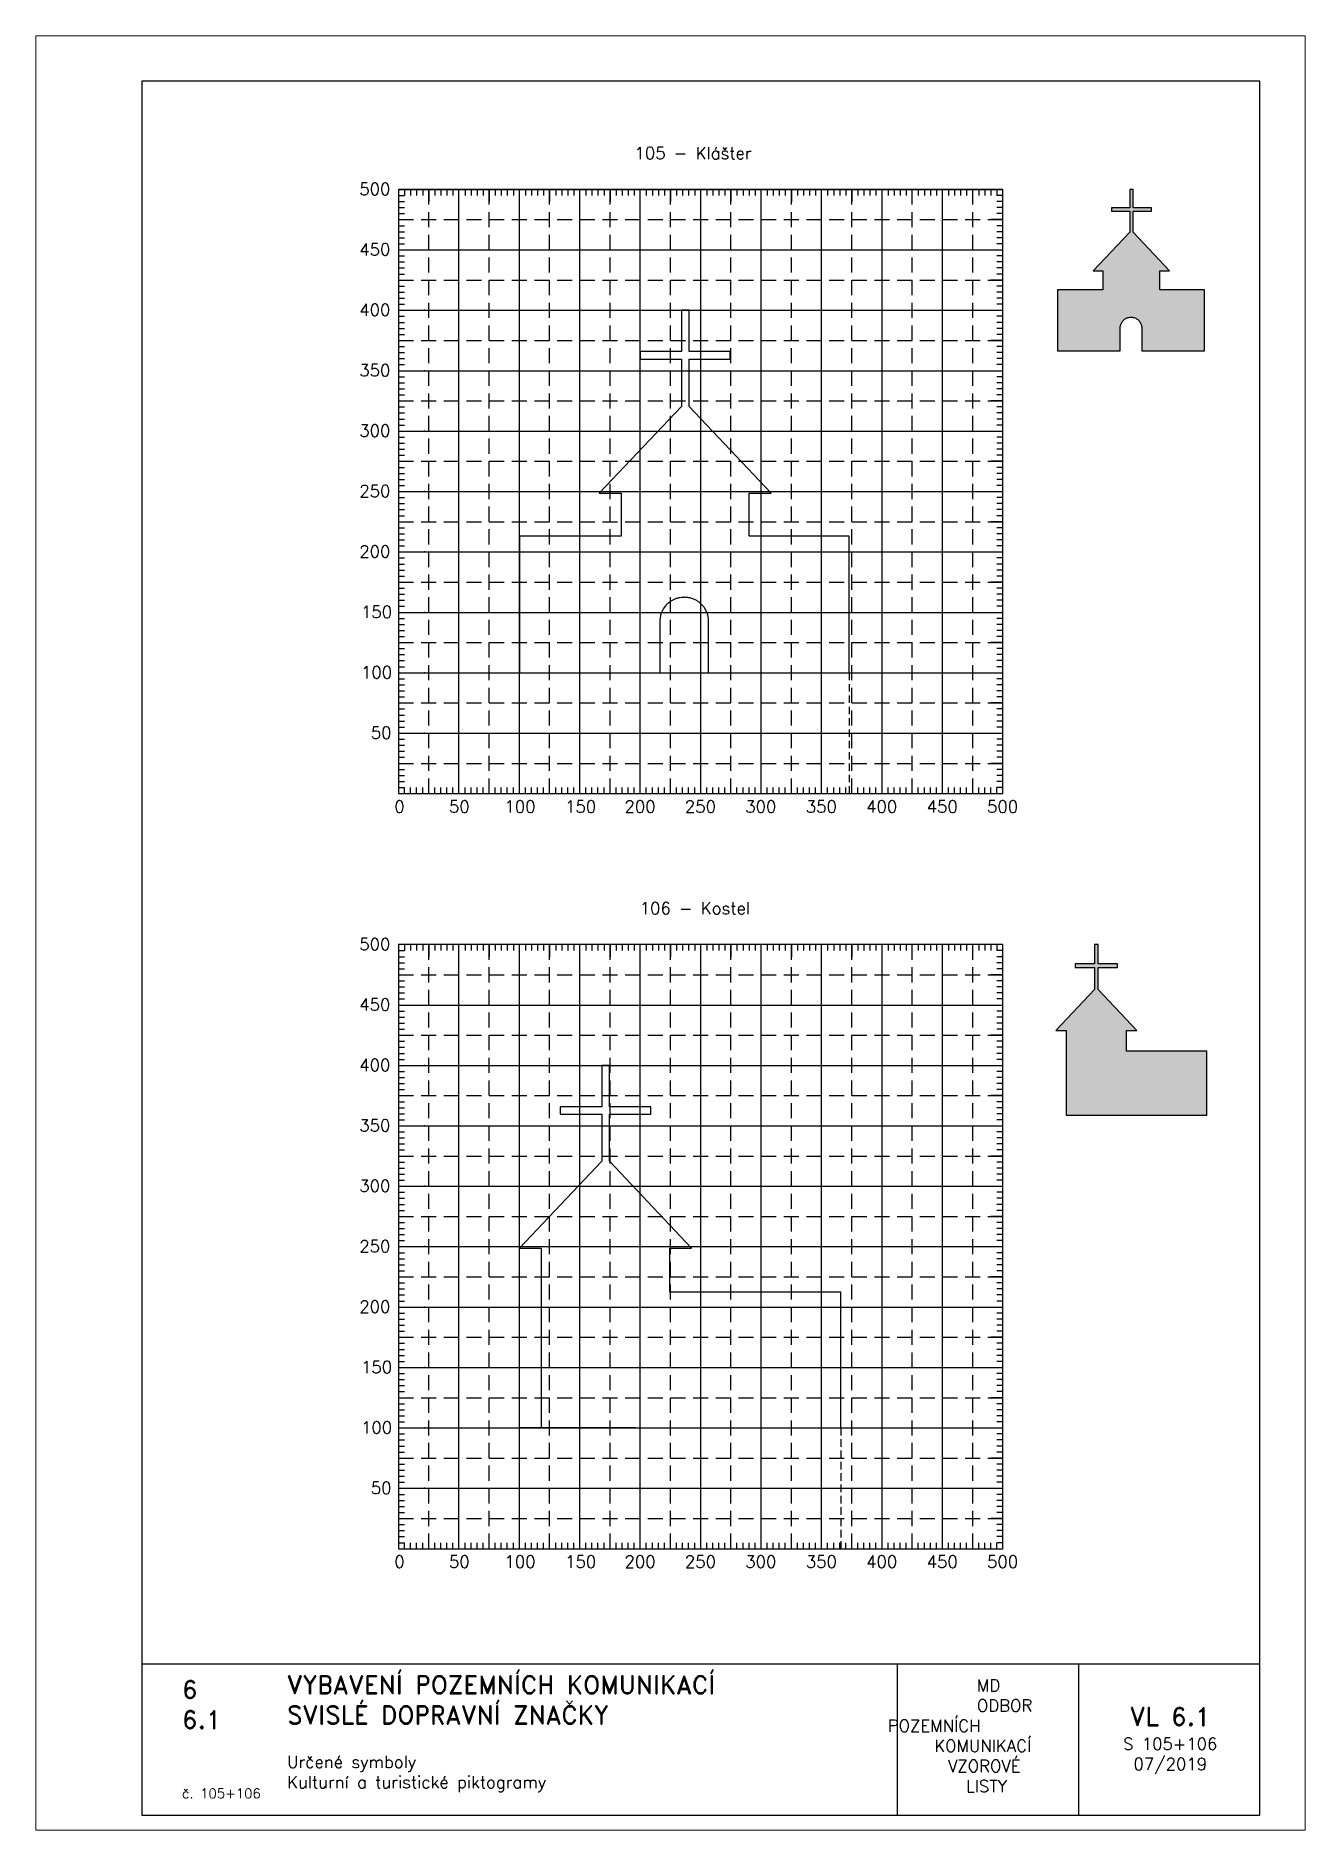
# Paper-space layout '105+106' of a CAD drawing. Header units: millimetres. Extents: x 0 to 210, y 0 to 297.
import ezdxf

# ---------------------------------------------------------------- set-up
doc = ezdxf.new("R2010")
doc.units = ezdxf.units.MM
doc.header["$LTSCALE"] = 5
doc.linetypes.add('ČÁRKOVANÁX2', pattern=[1.5, 1, -0.5])
for name, color, linetype in [('Kóty', 2, 'Continuous'), ('Pomocná', 2, 'Continuous'), ('Rozpiska', 7, 'Continuous'), ('Značka', 7, 'Continuous')]:
    doc.layers.add(name, color=color, linetype=linetype)
doc.layers.add('Rámeček', color=6, linetype='Continuous', plot=False)
doc.styles.get("Standard").update_dxf_attribs({"font": 'romand.shx', "height": 25})

psp = doc.layouts.new('105+106')

# ---------------------------------------------------------------- texts
at = {"layer": 'Kóty', "char_height": 2, "attachment_point": 1}
for s, insert in [('\\pi39.04756;105 - Klášter', (60, 278.6)), ('\\pi39.90471;106 - Kostel', (60, 153.6))]:
    psp.add_mtext_dynamic_manual_height_columns(s, width=100, gutter_width=125, heights=[0], dxfattribs=dict(at, insert=insert))
at = {"layer": 'Pomocná', "char_height": 2, "attachment_point": 1}
for s, insert in [('\\pi1.41968;500', (52.09, 272.65)), ('\\pi1.41968;450', (52.09, 262.65)), ('\\pi1.41968;400', (52.09, 252.65)), ('\\pi1.41968;350', (52.09, 242.65)), ('\\pi1.41968;300', (52.09, 232.65)), ('\\pi1.41968;250', (52.09, 222.65)), ('\\pi1.41968;200', (52.09, 212.65)), ('\\pi1.70539;150', (52.09, 202.65)), ('\\pi1.70539;100', (52.09, 192.65)), ('\\pi3.32444;50', (52.09, 182.65)), ('\\pi2.6146;0', (56.68, 170.43)), ('\\pi1.66222;50', (66.69, 170.43)), ('\\pi0.85269;100', (76.68, 170.43)), ('\\pi0.85269;150', (86.71, 170.43)), ('\\pi0.70984;200', (96.68, 170.43)), ('\\pi0.70984;250', (106.67, 170.43)), ('\\pi0.70984;300', (116.66, 170.43)), ('\\pi0.70984;350', (126.68, 170.43)), ('\\pi0.70984;400', (136.67, 170.43)), ('\\pi0.70984;450', (146.68, 170.43)), ('\\pi0.70984;500', (156.67, 170.43)), ('\\pi1.41968;500', (52.09, 147.65)), ('\\pi1.41968;450', (52.09, 137.65)), ('\\pi1.41968;400', (52.09, 127.65)), ('\\pi1.41968;350', (52.09, 117.65)), ('\\pi1.41968;300', (52.09, 107.65)), ('\\pi1.41968;250', (52.09, 97.65)), ('\\pi1.41968;200', (52.09, 87.65)), ('\\pi1.70539;150', (52.09, 77.65)), ('\\pi1.70539;100', (52.09, 67.65)), ('\\pi3.32444;50', (52.09, 57.65)), ('\\pi2.6146;0', (56.68, 45.43)), ('\\pi1.66222;50', (66.69, 45.43)), ('\\pi0.85269;100', (76.68, 45.43)), ('\\pi0.85269;150', (86.71, 45.43)), ('\\pi0.70984;200', (96.68, 45.43)), ('\\pi0.70984;250', (106.67, 45.43)), ('\\pi0.70984;300', (116.66, 45.43)), ('\\pi0.70984;350', (126.68, 45.43)), ('\\pi0.70984;400', (136.67, 45.43)), ('\\pi0.70984;450', (146.68, 45.43)), ('\\pi0.70984;500', (156.67, 45.43))]:
    psp.add_mtext_dynamic_manual_height_columns(s, width=6.5625, gutter_width=100, heights=[0], dxfattribs=dict(at, insert=insert))
at = {"layer": 'Rozpiska', "color": 7}
for s, width, heights, insert, char_height, attachment_point in [('6', 149.0422, [0], (24.17, 24.77), 3, 1), ('{\\C6;VYBAVENÍ POZEMNÍCH KOMUNIKACÍ\\P}SVISLÉ DOPRAVNÍ ZNAČKY{\\H1.34524x; }', 149.0422, [0], (41.56, 25.56), 3, 1), ('\\pi14.7414;{\\C6;MD\\P\\pi2.36044;}ODBOR POZEMNÍCH{\\H1.57143x; }\\P\\pi7.69378;KOMUNIKACÍ{\\H1.5x; }\\P\\pi9.97949;{\\C6;VZOROVÉ\\H1.47619x; \\H0.67742x;\\P\\pi12.93187;LISTY\\H1.26984x; }', 33.1018, [0], (140.95, 24.95), 2, 1), ('6.1', 149.0422, [0], (24.17, 19.78), 3, 1), ('{\\H1.5x;\\C6;VL 6.1\\P\\H0.66667x;S 105+106\\H1.66666x; \\H0.6x;\\P07/2019\\H1.80159x; }', 17.4487, [0], (187.69, 14.78), 2, 5), ('{\\C6;Určené symboly\\P}Kulturní a turistické piktogramy{\\H1.83333x; }', 149.0422, [0], (41.56, 12.29), 2, 1), ('{\\C6;č. 105+106}', 18.3305, [2.67], (24.17, 6.88), 1.6, 1)]:
    psp.add_mtext_dynamic_manual_height_columns(s, width=width, gutter_width=100, heights=heights, dxfattribs=dict(at, insert=insert, char_height=char_height, attachment_point=attachment_point))

# ---------------------------------------------------------------- hatches: boundary and pattern name
at = {"layer": 'Značka'}
h = psp.add_hatch(color=249, dxfattribs=at)
h.dxf.hatch_style = 1
edge = h.paths.add_edge_path()
edge.add_line((174.92, 258.09), (176.52, 258.09))
edge.add_line((176.52, 258.09), (176.52, 254.94))
edge.add_line((176.52, 254.94), (169.04, 254.94))
edge.add_line((169.04, 254.94), (169.04, 244.85))
edge.add_line((169.04, 244.85), (169.19, 244.85))
edge.add_line((169.19, 244.85), (169.35, 244.85))
edge.add_line((169.35, 244.85), (170.43, 244.85))
edge.add_line((170.43, 244.85), (171.52, 244.85))
edge.add_line((171.52, 244.85), (172.56, 244.85))
edge.add_line((172.56, 244.85), (173.59, 244.85))
edge.add_line((173.59, 244.85), (174.63, 244.85))
edge.add_line((174.63, 244.85), (175.67, 244.85))
edge.add_line((175.67, 244.85), (176.5, 244.85))
edge.add_line((176.5, 244.85), (177.33, 244.85))
edge.add_line((177.33, 244.85), (178.22, 244.85))
edge.add_line((178.22, 244.85), (179.1, 244.85))
edge.add_line((179.1, 244.85), (179.26, 244.85))
edge.add_line((179.26, 244.85), (179.41, 244.85))
edge.add_line((179.41, 244.85), (179.41, 248.66))
edge.add_line((179.41, 248.66), (179.41, 248.71))
edge.add_line((179.41, 248.71), (179.42, 248.75))
edge.add_arc((181.15, 248.68), 1.74, 167.8961, 177.703, ccw=False)
edge.add_arc((181.05, 248.71), 1.63, 157.4318, 167.9144, ccw=False)
edge.add_arc((181.03, 248.76), 1.6, 149.0746, 158.9064, ccw=False)
edge.add_arc((181.1, 248.72), 1.67, 139.7117, 149.0937, ccw=False)
edge.add_arc((181.14, 248.72), 1.7, 131.5018, 140.6819, ccw=False)
edge.add_arc((181.11, 248.76), 1.65, 122.1128, 131.5308, ccw=False)
edge.add_arc((181.13, 248.77), 1.66, 115.361, 122.9837, ccw=False)
edge.add_arc((181.16, 248.69), 1.74, 108.0961, 115.3691, ccw=False)
edge.add_arc((181.18, 248.73), 1.71, 100.6804, 108.8228, ccw=False)
edge.add_arc((181.14, 248.9), 1.54, 91.673, 100.6984, ccw=False)
edge.add_arc((181.18, 248.51), 1.93, 91.1547, 92.4627, ccw=False)
edge.add_arc((181.26, 244.65), 5.79, 90.7192, 91.1558, ccw=False)
edge.add_line((181.19, 250.44), (181.23, 250.44))
edge.add_line((181.23, 250.44), (181.28, 250.43))
edge.add_arc((181.21, 248.7), 1.74, 77.8879, 87.6925, ccw=False)
edge.add_arc((181.23, 248.8), 1.63, 67.4384, 77.9211, ccw=False)
edge.add_arc((181.28, 248.82), 1.6, 59.073, 68.905, ccw=False)
edge.add_arc((181.24, 248.75), 1.67, 49.7048, 59.0889, ccw=False)
edge.add_arc((181.25, 248.71), 1.7, 41.5071, 50.6849, ccw=False)
edge.add_arc((181.28, 248.74), 1.66, 32.1132, 41.5273, ccw=False)
edge.add_arc((181.29, 248.72), 1.66, 25.3738, 32.9944, ccw=False)
edge.add_arc((181.22, 248.69), 1.74, 18.0885, 25.3629, ccw=False)
edge.add_arc((181.25, 248.68), 1.71, 10.6871, 18.8289, ccw=False)
edge.add_arc((181.42, 248.71), 1.54, 1.6685, 10.6955, ccw=False)
edge.add_line((182.96, 248.75), (182.96, 248.71))
edge.add_line((182.96, 248.71), (182.96, 248.66))
edge.add_line((182.96, 248.66), (182.96, 244.85))
edge.add_line((182.96, 244.85), (183.12, 244.85))
edge.add_line((183.12, 244.85), (183.27, 244.85))
edge.add_line((183.27, 244.85), (184.36, 244.85))
edge.add_line((184.36, 244.85), (185.45, 244.85))
edge.add_line((185.45, 244.85), (186.49, 244.85))
edge.add_line((186.49, 244.85), (187.53, 244.85))
edge.add_line((187.53, 244.85), (188.56, 244.85))
edge.add_line((188.56, 244.85), (189.6, 244.85))
edge.add_line((189.6, 244.85), (190.43, 244.85))
edge.add_line((190.43, 244.85), (191.27, 244.85))
edge.add_line((191.27, 244.85), (192.15, 244.85))
edge.add_line((192.15, 244.85), (193.03, 244.85))
edge.add_line((193.03, 244.85), (193.18, 244.85))
edge.add_line((193.18, 244.85), (193.34, 244.85))
edge.add_line((193.34, 244.85), (193.34, 254.94))
edge.add_line((193.34, 254.94), (185.98, 254.94))
edge.add_line((185.98, 254.94), (185.98, 258.09))
edge.add_line((185.98, 258.09), (187.59, 258.09))
edge.add_line((187.59, 258.09), (181.55, 264.49))
edge.add_line((181.55, 264.49), (181.55, 267.97))
edge.add_line((181.55, 267.97), (184.57, 267.97))
edge.add_line((184.57, 267.97), (184.57, 268.53))
edge.add_line((184.57, 268.53), (181.55, 268.53))
edge.add_line((181.55, 268.53), (181.55, 271.58))
edge.add_line((181.55, 271.58), (180.99, 271.58))
edge.add_line((180.99, 271.58), (180.99, 268.53))
edge.add_line((180.99, 268.53), (177.94, 268.53))
edge.add_line((177.94, 268.53), (177.94, 267.97))
edge.add_line((177.94, 267.97), (180.99, 267.97))
edge.add_line((180.99, 267.97), (180.99, 264.49))
edge.add_line((180.99, 264.49), (174.92, 258.09))
h = psp.add_hatch(color=249, dxfattribs=at)
h.dxf.hatch_style = 1
h.paths.add_polyline_path([(168.75, 132.36), (170.44, 132.36), (170.44, 118.37), (193.75, 118.37), (193.75, 128.94), (180.45, 128.94), (180.45, 132.36), (182.15, 132.36), (175.76, 139.13), (175.76, 142.79), (178.97, 142.79), (178.97, 143.37), (175.76, 143.37), (175.76, 146.58), (175.17, 146.58), (175.17, 143.37), (171.93, 143.37), (171.93, 142.79), (175.17, 142.79), (175.17, 139.13)])

# ---------------------------------------------------------------- linework, layer by layer
for p, q in [((60, 171.58), (65, 171.58)), ((60, 46.58), (65, 46.58))]:
    psp.add_line(p, q)
at = {"layer": 'Kóty'}
psp.add_lwpolyline([(60, 271.58), (160, 271.58), (160, 271.58), (60, 271.58)], close=True, dxfattribs=at)
at = {"layer": 'Pomocná'}
for p, q in [((60, 270.58), (61, 270.58)), ((61, 271.58), (61, 270.58)), ((62, 271.58), (62, 270.58)), ((63, 271.58), (63, 270.58)), ((64, 271.58), (64, 270.58)), ((65, 271.58), (65, 269.58)), ((66, 271.58), (66, 270.58)), ((67, 271.58), (67, 270.58)), ((68, 271.58), (68, 270.58)), ((69, 271.58), (69, 270.58)), ((71, 271.58), (71, 270.58)), ((72, 271.58), (72, 270.58)), ((73, 271.58), (73, 270.58)), ((74, 271.58), (74, 270.58)), ((75, 271.58), (75, 269.58)), ((76, 271.58), (76, 270.58)), ((77, 271.58), (77, 270.58)), ((78, 271.58), (78, 270.58)), ((79, 271.58), (79, 270.58)), ((81, 271.58), (81, 270.58)), ((82, 271.58), (82, 270.58)), ((83, 271.58), (83, 270.58)), ((84, 271.58), (84, 270.58)), ((85, 271.58), (85, 269.58)), ((86, 271.58), (86, 270.58)), ((87, 271.58), (87, 270.58)), ((88, 271.58), (88, 270.58)), ((89, 271.58), (89, 270.58)), ((91, 271.58), (91, 270.58)), ((92, 271.58), (92, 270.58)), ((93, 271.58), (93, 270.58)), ((94, 271.58), (94, 270.58)), ((95, 271.58), (95, 269.58)), ((96, 271.58), (96, 270.58)), ((97, 271.58), (97, 270.58)), ((98, 271.58), (98, 270.58)), ((99, 271.58), (99, 270.58)), ((101, 271.58), (101, 270.58)), ((102, 271.58), (102, 270.58)), ((103, 271.58), (103, 270.58)), ((104, 271.58), (104, 270.58)), ((105, 271.58), (105, 269.58)), ((106, 271.58), (106, 270.58)), ((107, 271.58), (107, 270.58)), ((108, 271.58), (108, 270.58)), ((109, 271.58), (109, 270.58)), ((111, 271.58), (111, 270.58)), ((112, 271.58), (112, 270.58)), ((113, 271.58), (113, 270.58)), ((114, 271.58), (114, 270.58)), ((115, 271.58), (115, 269.58)), ((116, 271.58), (116, 270.58)), ((117, 271.58), (117, 270.58)), ((118, 271.58), (118, 270.58)), ((119, 271.58), (119, 270.58)), ((121, 271.58), (121, 270.58)), ((122, 271.58), (122, 270.58)), ((123, 271.58), (123, 270.58)), ((124, 271.58), (124, 270.58)), ((125, 271.58), (125, 269.58)), ((126, 271.58), (126, 270.58)), ((127, 271.58), (127, 270.58)), ((128, 271.58), (128, 270.58)), ((129, 271.58), (129, 270.58)), ((131, 271.58), (131, 270.58)), ((132, 271.58), (132, 270.58)), ((133, 271.58), (133, 270.58)), ((134, 271.58), (134, 270.58)), ((135, 271.58), (135, 269.58)), ((136, 271.58), (136, 270.58)), ((137, 271.58), (137, 270.58)), ((138, 271.58), (138, 270.58)), ((139, 271.58), (139, 270.58)), ((141, 271.58), (141, 270.58)), ((142, 271.58), (142, 270.58)), ((143, 271.58), (143, 270.58)), ((144, 271.58), (144, 270.58)), ((146, 271.58), (146, 270.58)), ((147, 271.58), (147, 270.58)), ((148, 271.58), (148, 270.58)), ((149, 271.58), (149, 270.58)), ((151, 271.58), (151, 270.58)), ((152, 271.58), (152, 270.58)), ((153, 271.58), (153, 270.58)), ((154, 271.58), (154, 270.58)), ((156, 271.58), (156, 270.58)), ((157, 271.58), (157, 270.58)), ((158, 271.58), (158, 270.58)), ((159, 271.58), (159, 270.58)), ((160, 270.58), (159, 270.58)), ((60, 269.58), (61, 269.58)), ((60, 268.58), (61, 268.58)), ((60, 267.58), (61, 267.58)), ((160, 269.58), (159, 269.58)), ((160, 268.58), (159, 268.58)), ((160, 267.58), (159, 267.58)), ((60, 266.58), (62, 266.58)), ((60, 265.58), (61, 265.58)), ((60, 264.58), (61, 264.58)), ((160, 266.58), (158, 266.58)), ((160, 265.58), (159, 265.58)), ((160, 264.58), (159, 264.58)), ((60, 263.58), (61, 263.58)), ((60, 262.58), (61, 262.58)), ((160, 263.58), (159, 263.58)), ((160, 262.58), (159, 262.58)), ((60, 260.58), (61, 260.58)), ((60, 259.58), (61, 259.58)), ((60, 258.58), (61, 258.58)), ((160, 260.58), (159, 260.58)), ((160, 259.58), (159, 259.58)), ((160, 258.58), (159, 258.58)), ((60, 257.58), (61, 257.58)), ((60, 256.58), (62, 256.58)), ((60, 255.58), (61, 255.58)), ((160, 256.58), (158, 256.58)), ((160, 257.58), (159, 257.58)), ((160, 255.58), (159, 255.58)), ((60, 254.58), (61, 254.58)), ((60, 253.58), (61, 253.58)), ((60, 252.58), (61, 252.58)), ((160, 254.58), (159, 254.58)), ((160, 253.58), (159, 253.58)), ((160, 252.58), (159, 252.58)), ((60, 250.58), (61, 250.58)), ((60, 249.58), (61, 249.58)), ((160, 250.58), (159, 250.58)), ((160, 249.58), (159, 249.58)), ((60, 248.58), (61, 248.58)), ((60, 247.58), (61, 247.58)), ((60, 246.58), (62, 246.58)), ((160, 246.58), (158, 246.58)), ((160, 248.58), (159, 248.58)), ((160, 247.58), (159, 247.58)), ((60, 245.58), (61, 245.58)), ((60, 244.58), (61, 244.58)), ((60, 243.58), (61, 243.58)), ((160, 245.58), (159, 245.58)), ((160, 244.58), (159, 244.58)), ((160, 243.58), (159, 243.58)), ((60, 242.58), (61, 242.58)), ((60, 240.58), (61, 240.58)), ((160, 242.58), (159, 242.58)), ((160, 240.58), (159, 240.58)), ((60, 239.58), (61, 239.58)), ((60, 238.58), (61, 238.58)), ((160, 239.58), (159, 239.58)), ((160, 238.58), (159, 238.58)), ((60, 237.58), (61, 237.58)), ((60, 236.58), (62, 236.58)), ((60, 235.58), (61, 235.58)), ((160, 236.58), (158, 236.58)), ((160, 237.58), (159, 237.58)), ((160, 235.58), (159, 235.58)), ((60, 234.58), (61, 234.58)), ((60, 233.58), (61, 233.58)), ((60, 232.58), (61, 232.58)), ((160, 234.58), (159, 234.58)), ((160, 233.58), (159, 233.58)), ((160, 232.58), (159, 232.58)), ((60, 230.58), (61, 230.58)), ((60, 229.58), (61, 229.58)), ((160, 230.58), (159, 230.58)), ((160, 229.58), (159, 229.58)), ((60, 228.58), (61, 228.58)), ((60, 227.58), (61, 227.58)), ((60, 226.58), (62, 226.58)), ((160, 226.58), (158, 226.58)), ((160, 228.58), (159, 228.58)), ((160, 227.58), (159, 227.58)), ((60, 225.58), (61, 225.58)), ((60, 224.58), (61, 224.58)), ((60, 223.58), (61, 223.58)), ((160, 225.58), (159, 225.58)), ((160, 224.58), (159, 224.58)), ((160, 223.58), (159, 223.58)), ((60, 222.58), (61, 222.58)), ((60, 220.58), (61, 220.58)), ((160, 222.58), (159, 222.58)), ((160, 220.58), (159, 220.58)), ((60, 219.58), (61, 219.58)), ((60, 218.58), (61, 218.58)), ((60, 217.58), (61, 217.58)), ((160, 219.58), (159, 219.58)), ((160, 218.58), (159, 218.58)), ((160, 217.58), (159, 217.58)), ((60, 216.58), (62, 216.58)), ((60, 215.58), (61, 215.58)), ((60, 214.58), (61, 214.58)), ((160, 216.58), (158, 216.58)), ((160, 215.58), (159, 215.58)), ((160, 214.58), (159, 214.58)), ((60, 213.58), (61, 213.58)), ((60, 212.58), (61, 212.58)), ((160, 213.58), (159, 213.58)), ((160, 212.58), (159, 212.58)), ((60, 210.58), (61, 210.58)), ((60, 209.58), (61, 209.58)), ((60, 208.58), (61, 208.58)), ((160, 210.58), (159, 210.58)), ((160, 209.58), (159, 209.58)), ((160, 208.58), (159, 208.58)), ((60, 207.58), (61, 207.58)), ((60, 206.58), (62, 206.58)), ((60, 205.58), (61, 205.58)), ((160, 206.58), (158, 206.58)), ((160, 207.58), (159, 207.58)), ((160, 205.58), (159, 205.58)), ((60, 204.58), (61, 204.58)), ((60, 203.58), (61, 203.58)), ((60, 202.58), (61, 202.58)), ((160, 204.58), (159, 204.58)), ((160, 203.58), (159, 203.58)), ((160, 202.58), (159, 202.58)), ((60, 200.58), (61, 200.58)), ((60, 199.58), (61, 199.58)), ((160, 200.58), (159, 200.58)), ((160, 199.58), (159, 199.58)), ((60, 198.58), (61, 198.58)), ((60, 197.58), (61, 197.58)), ((60, 196.58), (62, 196.58)), ((160, 196.58), (158, 196.58)), ((160, 198.58), (159, 198.58)), ((160, 197.58), (159, 197.58)), ((60, 195.58), (61, 195.58)), ((60, 194.58), (61, 194.58)), ((60, 193.58), (61, 193.58)), ((160, 195.58), (159, 195.58)), ((160, 194.58), (159, 194.58)), ((160, 193.58), (159, 193.58)), ((60, 192.58), (61, 192.58)), ((60, 190.58), (61, 190.58)), ((160, 192.58), (159, 192.58)), ((160, 190.58), (159, 190.58)), ((60, 189.58), (61, 189.58)), ((60, 188.58), (61, 188.58)), ((60, 187.58), (61, 187.58)), ((160, 189.58), (159, 189.58)), ((160, 188.58), (159, 188.58)), ((160, 187.58), (159, 187.58)), ((60, 186.58), (62, 186.58)), ((60, 185.58), (61, 185.58)), ((60, 184.58), (61, 184.58)), ((160, 186.58), (158, 186.58)), ((160, 185.58), (159, 185.58)), ((160, 184.58), (159, 184.58)), ((60, 183.58), (61, 183.58)), ((60, 182.58), (61, 182.58)), ((160, 183.58), (159, 183.58)), ((160, 182.58), (159, 182.58)), ((60, 180.58), (61, 180.58)), ((60, 179.58), (61, 179.58)), ((60, 178.58), (61, 178.58)), ((160, 180.58), (159, 180.58)), ((160, 179.58), (159, 179.58)), ((160, 178.58), (159, 178.58)), ((60, 177.58), (61, 177.58)), ((60, 176.58), (62, 176.58)), ((60, 175.58), (61, 175.58)), ((160, 176.58), (158, 176.58)), ((160, 177.58), (159, 177.58)), ((160, 175.58), (159, 175.58)), ((60, 174.58), (61, 174.58)), ((60, 173.58), (61, 173.58)), ((60, 172.58), (61, 172.58)), ((61, 171.58), (61, 172.58)), ((62, 171.58), (62, 172.58)), ((63, 171.58), (63, 172.58)), ((64, 171.58), (64, 172.58)), ((65, 171.58), (65, 173.58)), ((66, 171.58), (66, 172.58)), ((67, 171.58), (67, 172.58)), ((68, 171.58), (68, 172.58)), ((69, 171.58), (69, 172.58)), ((71, 171.58), (71, 172.58)), ((72, 171.58), (72, 172.58)), ((73, 171.58), (73, 172.58)), ((74, 171.58), (74, 172.58)), ((75, 171.58), (75, 173.58)), ((76, 171.58), (76, 172.58)), ((77, 171.58), (77, 172.58)), ((78, 171.58), (78, 172.58)), ((79, 171.58), (79, 172.58)), ((81, 171.58), (81, 172.58)), ((82, 171.58), (82, 172.58)), ((83, 171.58), (83, 172.58)), ((84, 171.58), (84, 172.58)), ((85, 171.58), (85, 173.58)), ((86, 171.58), (86, 172.58)), ((87, 171.58), (87, 172.58)), ((88, 171.58), (88, 172.58)), ((89, 171.58), (89, 172.58)), ((91, 171.58), (91, 172.58)), ((92, 171.58), (92, 172.58)), ((93, 171.58), (93, 172.58)), ((94, 171.58), (94, 172.58)), ((95, 171.58), (95, 173.58)), ((96, 171.58), (96, 172.58)), ((97, 171.58), (97, 172.58)), ((98, 171.58), (98, 172.58)), ((99, 171.58), (99, 172.58)), ((101, 171.58), (101, 172.58)), ((102, 171.58), (102, 172.58)), ((103, 171.58), (103, 172.58)), ((104, 171.58), (104, 172.58)), ((105, 171.58), (105, 173.58)), ((106, 171.58), (106, 172.58)), ((107, 171.58), (107, 172.58)), ((108, 171.58), (108, 172.58)), ((109, 171.58), (109, 172.58)), ((111, 171.58), (111, 172.58)), ((112, 171.58), (112, 172.58)), ((113, 171.58), (113, 172.58)), ((114, 171.58), (114, 172.58)), ((115, 171.58), (115, 173.58)), ((116, 171.58), (116, 172.58)), ((117, 171.58), (117, 172.58)), ((118, 171.58), (118, 172.58)), ((119, 171.58), (119, 172.58)), ((121, 171.58), (121, 172.58)), ((122, 171.58), (122, 172.58)), ((123, 171.58), (123, 172.58)), ((124, 171.58), (124, 172.58)), ((125, 171.58), (125, 173.58)), ((126, 171.58), (126, 172.58)), ((127, 171.58), (127, 172.58)), ((128, 171.58), (128, 172.58)), ((129, 171.58), (129, 172.58)), ((131, 171.58), (131, 172.58)), ((132, 171.58), (132, 172.58)), ((133, 171.58), (133, 172.58)), ((134, 171.58), (134, 172.58)), ((135, 171.58), (135, 173.58)), ((136, 171.58), (136, 172.58)), ((137, 171.58), (137, 172.58)), ((138, 171.58), (138, 172.58)), ((139, 171.58), (139, 172.58)), ((141, 171.58), (141, 172.58)), ((142, 171.58), (142, 172.58)), ((143, 171.58), (143, 172.58)), ((144, 171.58), (144, 172.58)), ((145, 171.58), (145, 173.58)), ((146, 171.58), (146, 172.58)), ((147, 171.58), (147, 172.58)), ((148, 171.58), (148, 172.58)), ((149, 171.58), (149, 172.58)), ((151, 171.58), (151, 172.58)), ((152, 171.58), (152, 172.58)), ((153, 171.58), (153, 172.58)), ((154, 171.58), (154, 172.58)), ((155, 171.58), (155, 173.58)), ((156, 171.58), (156, 172.58)), ((157, 171.58), (157, 172.58)), ((158, 171.58), (158, 172.58)), ((160, 174.58), (159, 174.58)), ((160, 173.58), (159, 173.58)), ((160, 172.58), (159, 172.58)), ((159, 171.58), (159, 172.58)), ((60, 145.58), (61, 145.58)), ((61, 146.58), (61, 145.58)), ((62, 146.58), (62, 145.58)), ((63, 146.58), (63, 145.58)), ((64, 146.58), (64, 145.58)), ((65, 146.58), (65, 144.58)), ((66, 146.58), (66, 145.58)), ((67, 146.58), (67, 145.58)), ((68, 146.58), (68, 145.58)), ((69, 146.58), (69, 145.58)), ((71, 146.58), (71, 145.58)), ((72, 146.58), (72, 145.58)), ((73, 146.58), (73, 145.58)), ((74, 146.58), (74, 145.58)), ((75, 146.58), (75, 144.58)), ((76, 146.58), (76, 145.58)), ((77, 146.58), (77, 145.58)), ((78, 146.58), (78, 145.58)), ((79, 146.58), (79, 145.58)), ((81, 146.58), (81, 145.58)), ((82, 146.58), (82, 145.58)), ((83, 146.58), (83, 145.58)), ((84, 146.58), (84, 145.58)), ((85, 146.58), (85, 144.58)), ((86, 146.58), (86, 145.58)), ((87, 146.58), (87, 145.58)), ((88, 146.58), (88, 145.58)), ((89, 146.58), (89, 145.58)), ((91, 146.58), (91, 145.58)), ((92, 146.58), (92, 145.58)), ((93, 146.58), (93, 145.58)), ((94, 146.58), (94, 145.58)), ((95, 146.58), (95, 144.58)), ((96, 146.58), (96, 145.58)), ((97, 146.58), (97, 145.58)), ((98, 146.58), (98, 145.58)), ((99, 146.58), (99, 145.58)), ((101, 146.58), (101, 145.58)), ((102, 146.58), (102, 145.58)), ((103, 146.58), (103, 145.58)), ((104, 146.58), (104, 145.58)), ((105, 146.58), (105, 144.58)), ((106, 146.58), (106, 145.58)), ((107, 146.58), (107, 145.58)), ((108, 146.58), (108, 145.58)), ((109, 146.58), (109, 145.58)), ((111, 146.58), (111, 145.58)), ((112, 146.58), (112, 145.58)), ((113, 146.58), (113, 145.58)), ((114, 146.58), (114, 145.58)), ((115, 146.58), (115, 144.58)), ((116, 146.58), (116, 145.58)), ((117, 146.58), (117, 145.58)), ((118, 146.58), (118, 145.58)), ((119, 146.58), (119, 145.58)), ((121, 146.58), (121, 145.58)), ((122, 146.58), (122, 145.58)), ((123, 146.58), (123, 145.58)), ((124, 146.58), (124, 145.58)), ((125, 146.58), (125, 144.58)), ((126, 146.58), (126, 145.58)), ((127, 146.58), (127, 145.58)), ((128, 146.58), (128, 145.58)), ((129, 146.58), (129, 145.58)), ((131, 146.58), (131, 145.58)), ((132, 146.58), (132, 145.58)), ((133, 146.58), (133, 145.58)), ((134, 146.58), (134, 145.58)), ((135, 146.58), (135, 144.58)), ((136, 146.58), (136, 145.58)), ((137, 146.58), (137, 145.58)), ((138, 146.58), (138, 145.58)), ((139, 146.58), (139, 145.58)), ((141, 146.58), (141, 145.58)), ((142, 146.58), (142, 145.58)), ((143, 146.58), (143, 145.58)), ((144, 146.58), (144, 145.58)), ((146, 146.58), (146, 145.58)), ((147, 146.58), (147, 145.58)), ((148, 146.58), (148, 145.58)), ((149, 146.58), (149, 145.58)), ((151, 146.58), (151, 145.58)), ((152, 146.58), (152, 145.58)), ((153, 146.58), (153, 145.58)), ((154, 146.58), (154, 145.58)), ((156, 146.58), (156, 145.58)), ((157, 146.58), (157, 145.58)), ((158, 146.58), (158, 145.58)), ((159, 146.58), (159, 145.58)), ((160, 145.58), (159, 145.58)), ((60, 144.58), (61, 144.58)), ((60, 143.58), (61, 143.58)), ((60, 142.58), (61, 142.58)), ((160, 144.58), (159, 144.58)), ((160, 143.58), (159, 143.58)), ((160, 142.58), (159, 142.58)), ((60, 141.58), (62, 141.58)), ((60, 140.58), (61, 140.58)), ((160, 141.58), (158, 141.58)), ((160, 140.58), (159, 140.58)), ((60, 139.58), (61, 139.58)), ((60, 138.58), (61, 138.58)), ((60, 137.58), (61, 137.58)), ((160, 139.58), (159, 139.58)), ((160, 138.58), (159, 138.58)), ((160, 137.58), (159, 137.58)), ((60, 135.58), (61, 135.58)), ((60, 134.58), (61, 134.58)), ((160, 135.58), (159, 135.58)), ((160, 134.58), (159, 134.58)), ((60, 133.58), (61, 133.58)), ((60, 132.58), (61, 132.58)), ((60, 131.58), (62, 131.58)), ((160, 131.58), (158, 131.58)), ((160, 133.58), (159, 133.58)), ((160, 132.58), (159, 132.58)), ((60, 130.58), (61, 130.58)), ((60, 129.58), (61, 129.58)), ((60, 128.58), (61, 128.58)), ((160, 130.58), (159, 130.58)), ((160, 129.58), (159, 129.58)), ((160, 128.58), (159, 128.58)), ((60, 127.58), (61, 127.58)), ((60, 125.58), (61, 125.58)), ((80, 66.58), (80, 127.67)), ((160, 127.58), (159, 127.58)), ((160, 125.58), (159, 125.58)), ((60, 124.58), (61, 124.58)), ((60, 123.58), (61, 123.58)), ((60, 122.58), (61, 122.58)), ((160, 124.58), (159, 124.58)), ((160, 123.58), (159, 123.58)), ((160, 122.58), (159, 122.58)), ((60, 121.58), (62, 121.58)), ((60, 120.58), (61, 120.58)), ((60, 119.58), (61, 119.58)), ((160, 121.58), (158, 121.58)), ((160, 120.58), (159, 120.58)), ((160, 119.58), (159, 119.58)), ((60, 118.58), (61, 118.58)), ((60, 117.58), (61, 117.58)), ((160, 118.58), (159, 118.58)), ((160, 117.58), (159, 117.58)), ((60, 115.58), (61, 115.58)), ((60, 114.58), (61, 114.58)), ((60, 113.58), (61, 113.58)), ((160, 115.58), (159, 115.58)), ((160, 114.58), (159, 114.58)), ((160, 113.58), (159, 113.58)), ((60, 112.58), (61, 112.58)), ((60, 111.58), (62, 111.58)), ((60, 110.58), (61, 110.58)), ((160, 111.58), (158, 111.58)), ((160, 112.58), (159, 112.58)), ((160, 110.58), (159, 110.58)), ((60, 109.58), (61, 109.58)), ((60, 108.58), (61, 108.58)), ((60, 107.58), (61, 107.58)), ((160, 109.58), (159, 109.58)), ((160, 108.58), (159, 108.58)), ((160, 107.58), (159, 107.58)), ((60, 105.58), (61, 105.58)), ((60, 104.58), (61, 104.58)), ((160, 105.58), (159, 105.58)), ((160, 104.58), (159, 104.58)), ((60, 103.58), (61, 103.58)), ((60, 102.58), (61, 102.58)), ((60, 101.58), (62, 101.58)), ((160, 101.58), (158, 101.58)), ((160, 103.58), (159, 103.58)), ((160, 102.58), (159, 102.58)), ((60, 100.58), (61, 100.58)), ((60, 99.58), (61, 99.58)), ((60, 98.58), (61, 98.58)), ((160, 100.58), (159, 100.58)), ((160, 99.58), (159, 99.58)), ((160, 98.58), (159, 98.58)), ((60, 97.58), (61, 97.58)), ((60, 95.58), (61, 95.58)), ((160, 97.58), (159, 97.58)), ((160, 95.58), (159, 95.58)), ((60, 94.58), (61, 94.58)), ((60, 93.58), (61, 93.58)), ((60, 92.58), (61, 92.58)), ((160, 94.58), (159, 94.58)), ((160, 93.58), (159, 93.58)), ((160, 92.58), (159, 92.58)), ((60, 91.58), (62, 91.58)), ((60, 90.58), (61, 90.58)), ((60, 89.58), (61, 89.58)), ((160, 91.58), (158, 91.58)), ((160, 90.58), (159, 90.58)), ((160, 89.58), (159, 89.58)), ((60, 88.58), (61, 88.58)), ((60, 87.58), (61, 87.58)), ((160, 88.58), (159, 88.58)), ((160, 87.58), (159, 87.58)), ((60, 85.58), (61, 85.58)), ((60, 84.58), (61, 84.58)), ((60, 83.58), (61, 83.58)), ((160, 85.58), (159, 85.58)), ((160, 84.58), (159, 84.58)), ((160, 83.58), (159, 83.58)), ((60, 82.58), (61, 82.58)), ((60, 81.58), (62, 81.58)), ((60, 80.58), (61, 80.58)), ((160, 81.58), (158, 81.58)), ((160, 82.58), (159, 82.58)), ((160, 80.58), (159, 80.58)), ((60, 79.58), (61, 79.58)), ((60, 78.58), (61, 78.58)), ((60, 77.58), (61, 77.58)), ((160, 79.58), (159, 79.58)), ((160, 78.58), (159, 78.58)), ((160, 77.58), (159, 77.58)), ((60, 75.58), (61, 75.58)), ((60, 74.58), (61, 74.58)), ((160, 75.58), (159, 75.58)), ((160, 74.58), (159, 74.58)), ((60, 73.58), (61, 73.58)), ((60, 72.58), (61, 72.58)), ((60, 71.58), (62, 71.58)), ((160, 71.58), (158, 71.58)), ((160, 73.58), (159, 73.58)), ((160, 72.58), (159, 72.58)), ((60, 70.58), (61, 70.58)), ((60, 69.58), (61, 69.58)), ((60, 68.58), (61, 68.58)), ((160, 70.58), (159, 70.58)), ((160, 69.58), (159, 69.58)), ((160, 68.58), (159, 68.58)), ((60, 67.58), (61, 67.58)), ((60, 65.58), (61, 65.58)), ((160, 67.58), (159, 67.58)), ((160, 65.58), (159, 65.58)), ((60, 64.58), (61, 64.58)), ((60, 63.58), (61, 63.58)), ((60, 62.58), (61, 62.58)), ((160, 64.58), (159, 64.58)), ((160, 63.58), (159, 63.58)), ((160, 62.58), (159, 62.58)), ((60, 61.58), (62, 61.58)), ((60, 60.58), (61, 60.58)), ((60, 59.58), (61, 59.58)), ((160, 61.58), (158, 61.58)), ((160, 60.58), (159, 60.58)), ((160, 59.58), (159, 59.58)), ((60, 58.58), (61, 58.58)), ((60, 57.58), (61, 57.58)), ((160, 58.58), (159, 58.58)), ((160, 57.58), (159, 57.58)), ((60, 55.58), (61, 55.58)), ((60, 54.58), (61, 54.58)), ((60, 53.58), (61, 53.58)), ((160, 55.58), (159, 55.58)), ((160, 54.58), (159, 54.58)), ((160, 53.58), (159, 53.58)), ((60, 52.58), (61, 52.58)), ((60, 51.58), (62, 51.58)), ((60, 50.58), (61, 50.58)), ((160, 51.58), (158, 51.58)), ((160, 52.58), (159, 52.58)), ((160, 50.58), (159, 50.58)), ((60, 49.58), (61, 49.58)), ((60, 48.58), (61, 48.58)), ((60, 47.58), (61, 47.58)), ((61, 46.58), (61, 47.58)), ((62, 46.58), (62, 47.58)), ((63, 46.58), (63, 47.58)), ((64, 46.58), (64, 47.58)), ((65, 46.58), (65, 48.58)), ((66, 46.58), (66, 47.58)), ((67, 46.58), (67, 47.58)), ((68, 46.58), (68, 47.58)), ((69, 46.58), (69, 47.58)), ((71, 46.58), (71, 47.58)), ((72, 46.58), (72, 47.58)), ((73, 46.58), (73, 47.58)), ((74, 46.58), (74, 47.58)), ((75, 46.58), (75, 48.58)), ((76, 46.58), (76, 47.58)), ((77, 46.58), (77, 47.58)), ((78, 46.58), (78, 47.58)), ((79, 46.58), (79, 47.58)), ((81, 46.58), (81, 47.58)), ((82, 46.58), (82, 47.58)), ((83, 46.58), (83, 47.58)), ((84, 46.58), (84, 47.58)), ((85, 46.58), (85, 48.58)), ((86, 46.58), (86, 47.58)), ((87, 46.58), (87, 47.58)), ((88, 46.58), (88, 47.58)), ((89, 46.58), (89, 47.58)), ((91, 46.58), (91, 47.58)), ((92, 46.58), (92, 47.58)), ((93, 46.58), (93, 47.58)), ((94, 46.58), (94, 47.58)), ((95, 46.58), (95, 48.58)), ((96, 46.58), (96, 47.58)), ((97, 46.58), (97, 47.58)), ((98, 46.58), (98, 47.58)), ((99, 46.58), (99, 47.58)), ((101, 46.58), (101, 47.58)), ((102, 46.58), (102, 47.58)), ((103, 46.58), (103, 47.58)), ((104, 46.58), (104, 47.58)), ((105, 46.58), (105, 48.58)), ((106, 46.58), (106, 47.58)), ((107, 46.58), (107, 47.58)), ((108, 46.58), (108, 47.58)), ((109, 46.58), (109, 47.58)), ((111, 46.58), (111, 47.58)), ((112, 46.58), (112, 47.58)), ((113, 46.58), (113, 47.58)), ((114, 46.58), (114, 47.58)), ((115, 46.58), (115, 48.58)), ((116, 46.58), (116, 47.58)), ((117, 46.58), (117, 47.58)), ((118, 46.58), (118, 47.58)), ((119, 46.58), (119, 47.58)), ((121, 46.58), (121, 47.58)), ((122, 46.58), (122, 47.58)), ((123, 46.58), (123, 47.58)), ((124, 46.58), (124, 47.58)), ((125, 46.58), (125, 48.58)), ((126, 46.58), (126, 47.58)), ((127, 46.58), (127, 47.58)), ((128, 46.58), (128, 47.58)), ((129, 46.58), (129, 47.58)), ((131, 46.58), (131, 47.58)), ((132, 46.58), (132, 47.58)), ((133, 46.58), (133, 47.58)), ((134, 46.58), (134, 47.58)), ((135, 46.58), (135, 48.58)), ((136, 46.58), (136, 47.58)), ((137, 46.58), (137, 47.58)), ((138, 46.58), (138, 47.58)), ((139, 46.58), (139, 47.58)), ((141, 46.58), (141, 47.58)), ((142, 46.58), (142, 47.58)), ((143, 46.58), (143, 47.58)), ((144, 46.58), (144, 47.58)), ((145, 46.58), (145, 48.58)), ((146, 46.58), (146, 47.58)), ((147, 46.58), (147, 47.58)), ((148, 46.58), (148, 47.58)), ((149, 46.58), (149, 47.58)), ((151, 46.58), (151, 47.58)), ((152, 46.58), (152, 47.58)), ((153, 46.58), (153, 47.58)), ((154, 46.58), (154, 47.58)), ((155, 46.58), (155, 48.58)), ((156, 46.58), (156, 47.58)), ((157, 46.58), (157, 47.58)), ((158, 46.58), (158, 47.58)), ((160, 49.58), (159, 49.58)), ((160, 48.58), (159, 48.58)), ((160, 47.58), (159, 47.58)), ((159, 46.58), (159, 47.58))]:
    psp.add_line(p, q, dxfattribs=at)
at = {"layer": 'Pomocná', "linetype": 'ČÁRKOVANÁX2', "ltscale": 0.5}
for p, q in [((65, 171.58), (65, 271.58)), ((75, 171.58), (75, 271.58)), ((85, 171.58), (85, 271.58)), ((95, 171.58), (95, 271.58)), ((105, 171.58), (105, 271.58)), ((115, 171.58), (115, 271.58)), ((125, 171.58), (125, 271.58)), ((135, 171.58), (135, 271.58)), ((145, 171.58), (145, 271.58)), ((155, 171.58), (155, 271.58)), ((60, 266.58), (160, 266.58)), ((60, 256.58), (160, 256.58)), ((60, 246.58), (160, 246.58)), ((60, 236.58), (160, 236.58)), ((60, 226.58), (160, 226.58)), ((60, 216.58), (160, 216.58)), ((60, 206.58), (160, 206.58)), ((60, 196.58), (160, 196.58)), ((60, 186.58), (160, 186.58)), ((60, 176.58), (160, 176.58)), ((65, 46.58), (65, 146.58)), ((75, 46.58), (75, 146.58)), ((85, 46.58), (85, 146.58)), ((95, 46.58), (95, 146.58)), ((105, 46.58), (105, 146.58)), ((115, 46.58), (115, 146.58)), ((125, 46.58), (125, 146.58)), ((135, 46.58), (135, 146.58)), ((145, 46.58), (145, 146.58)), ((155, 46.58), (155, 146.58)), ((60, 141.58), (160, 141.58)), ((60, 131.58), (160, 131.58)), ((60, 121.58), (160, 121.58)), ((60, 111.58), (160, 111.58)), ((60, 101.58), (160, 101.58)), ((60, 91.58), (160, 91.58)), ((60, 81.58), (160, 81.58)), ((60, 71.58), (160, 71.58)), ((60, 61.58), (160, 61.58)), ((60, 51.58), (160, 51.58))]:
    psp.add_line(p, q, dxfattribs=at)
at = {"layer": 'Pomocná', "color": 6}
for p, q in [((70, 171.58), (70, 271.58)), ((80, 171.58), (80, 271.58)), ((90, 171.58), (90, 271.58)), ((100, 171.58), (100, 271.58)), ((110, 171.58), (110, 271.58)), ((120, 171.58), (120, 271.58)), ((130, 171.58), (130, 271.58)), ((140, 171.58), (140, 271.58)), ((150, 171.58), (150, 271.58)), ((60, 261.58), (160, 261.58)), ((60, 251.58), (160, 251.58)), ((60, 241.58), (160, 241.58)), ((60, 231.58), (160, 231.58)), ((60, 221.58), (160, 221.58)), ((60, 211.58), (160, 211.58)), ((60, 201.58), (160, 201.58)), ((60, 191.58), (160, 191.58)), ((60, 181.58), (160, 181.58)), ((70, 46.58), (70, 146.58)), ((80, 46.58), (80, 146.58)), ((90, 46.58), (90, 146.58)), ((100, 46.58), (100, 146.58)), ((110, 46.58), (110, 146.58)), ((120, 46.58), (120, 146.58)), ((130, 46.58), (130, 146.58)), ((140, 46.58), (140, 146.58)), ((150, 46.58), (150, 146.58)), ((60, 136.58), (160, 136.58)), ((60, 126.58), (160, 126.58)), ((60, 116.58), (160, 116.58)), ((60, 106.58), (160, 106.58)), ((60, 96.58), (160, 96.58)), ((60, 86.58), (160, 86.58)), ((60, 76.58), (160, 76.58)), ((60, 66.58), (160, 66.58)), ((60, 56.58), (160, 56.58))]:
    psp.add_line(p, q, dxfattribs=at)
at = {"layer": 'Pomocná', "linetype": 'ČÁRKOVANÁX2', "ltscale": 0.25}
for p, q in [((134.54, 191.58), (134.54, 171.58)), ((133.17, 66.58), (133.17, 46.58))]:
    psp.add_line(p, q, dxfattribs=at)
at = {"layer": 'Pomocná', "color": 7}
for points in [[(60, 171.58), (160, 171.58), (160, 271.58), (60, 271.58)], [(60, 46.58), (160, 46.58), (160, 146.58), (60, 146.58)]]:
    psp.add_lwpolyline(points, close=True, dxfattribs=at)
at = {"layer": 'Pomocná'}
psp.add_lwpolyline([(99.2, 66.58), (80, 66.58)], dxfattribs=at)
for p in [(64.31, 251.58), (64.31, 241.58), (64.31, 231.58), (64.31, 221.58), (64.31, 211.58), (64.31, 201.58), (64.31, 191.58), (64.31, 181.58), (64.31, 126.58), (64.31, 116.58), (64.31, 106.58), (64.31, 96.58), (64.31, 86.58), (64.31, 76.58), (64.31, 66.58), (64.31, 56.58)]:
    psp.add_point(p, dxfattribs=at)
at = {"layer": 'Rozpiska', "color": 7}
for p, q in [((17.5, 27.5), (202.5, 27.5)), ((142.5, 27.5), (142.5, 2.5)), ((172.5, 27.5), (172.5, 2.5))]:
    psp.add_line(p, q, dxfattribs=at)
psp.add_lwpolyline([(17.5, 2.5), (202.5, 2.5), (202.5, 289.5), (17.5, 289.5)], close=True, dxfattribs=at)
at = {"layer": 'Značka', "color": 249}
psp.add_lwpolyline([(174.92, 258.09), (176.52, 258.09), (176.52, 254.94), (169.04, 254.94), (169.04, 244.85), (169.19, 244.85), (169.35, 244.85), (170.43, 244.85), (171.52, 244.85), (172.56, 244.85), (173.59, 244.85), (174.63, 244.85), (175.67, 244.85), (176.5, 244.85), (177.33, 244.85), (178.22, 244.85), (179.1, 244.85), (179.26, 244.85), (179.41, 244.85), (179.41, 248.66), (179.41, 248.71), (179.42, 248.75, -0.042817), (179.45, 249.05, -0.045771), (179.54, 249.33, -0.042926), (179.66, 249.58, -0.04096), (179.82, 249.8, -0.040077), (180.01, 250, -0.041117), (180.23, 250.16, -0.033273), (180.42, 250.27, -0.031745), (180.62, 250.35, -0.035543), (180.86, 250.41, -0.039401), (181.1, 250.43, -0.005707), (181.14, 250.44, -0.001905), (181.19, 250.44), (181.23, 250.44), (181.28, 250.43, -0.042807), (181.57, 250.4, -0.045771), (181.85, 250.31, -0.042927), (182.1, 250.19, -0.040968), (182.32, 250.03, -0.040067), (182.52, 249.84, -0.0411), (182.68, 249.62, -0.033263), (182.79, 249.43, -0.031751), (182.87, 249.23, -0.03554), (182.93, 248.99, -0.039408), (182.96, 248.75), (182.96, 248.71), (182.96, 248.66), (182.96, 244.85), (183.12, 244.85), (183.27, 244.85), (184.36, 244.85), (185.45, 244.85), (186.49, 244.85), (187.53, 244.85), (188.56, 244.85), (189.6, 244.85), (190.43, 244.85), (191.27, 244.85), (192.15, 244.85), (193.03, 244.85), (193.18, 244.85), (193.34, 244.85), (193.34, 254.94), (185.98, 254.94), (185.98, 258.09), (187.59, 258.09), (181.55, 264.49), (181.55, 267.97), (184.57, 267.97), (184.57, 268.53), (181.55, 268.53), (181.55, 271.58), (180.99, 271.58), (180.99, 268.53), (177.94, 268.53), (177.94, 267.97), (180.99, 267.97), (180.99, 264.49), (174.92, 258.09)], format="xyb", dxfattribs=at)
at = {"layer": 'Značka', "color": 60}
psp.add_lwpolyline([(93.19, 221.29), (96.81, 221.29), (96.81, 214.21), (80, 214.21), (80, 191.58), (80.35, 191.58), (80.7, 191.58), (83.13, 191.58), (85.57, 191.58), (87.9, 191.58), (90.22, 191.58), (92.55, 191.58), (94.88, 191.58), (96.75, 191.58), (98.61, 191.58), (100.6, 191.58), (102.59, 191.58), (102.94, 191.58), (103.29, 191.58), (103.29, 200.13), (103.29, 200.23), (103.3, 200.33), (103.38, 200.99, -0.045789), (103.58, 201.63), (103.85, 202.18), (104.21, 202.68, -0.040121), (104.63, 203.12, -0.041128), (105.12, 203.49, -0.033285), (105.55, 203.73, -0.031753), (106.01, 203.91, -0.035544), (106.54, 204.05, -0.039399), (107.07, 204.11), (107.17, 204.11, -0.001901), (107.27, 204.12), (107.37, 204.11), (107.47, 204.11, -0.042805), (108.13, 204.03, -0.045784), (108.77, 203.83, -0.042917), (109.32, 203.56, -0.040958), (109.82, 203.2, -0.040108), (110.26, 202.78, -0.0411), (110.63, 202.29), (110.87, 201.86), (111.05, 201.4), (111.19, 200.87), (111.25, 200.33), (111.25, 200.23), (111.25, 200.13), (111.25, 191.58), (111.6, 191.58), (111.95, 191.58), (114.39, 191.58), (116.84, 191.58), (119.17, 191.58), (121.5, 191.58), (123.83, 191.58), (126.16, 191.58), (128.03, 191.58), (129.89, 191.58), (131.87, 191.58), (133.85, 191.58), (134.2, 191.58), (134.54, 191.58), (134.54, 214.21), (118.03, 214.21), (118.03, 221.29), (121.65, 221.29), (108.08, 235.66), (108.08, 243.48), (114.86, 243.48), (114.86, 244.73), (108.08, 244.73), (108.08, 251.58), (106.83, 251.58), (106.83, 244.73), (99.97, 244.73), (99.97, 243.48), (106.83, 243.48), (106.83, 235.66), (93.19, 221.29)], format="xyb", dxfattribs=at)
at = {"layer": 'Značka', "color": 249}
psp.add_lwpolyline([(168.75, 132.36), (170.44, 132.36), (170.44, 118.37), (193.75, 118.37), (193.75, 128.94), (180.45, 128.94), (180.45, 132.36), (182.15, 132.36), (175.76, 139.13), (175.76, 142.79), (178.97, 142.79), (178.97, 143.37), (175.76, 143.37), (175.76, 146.58), (175.17, 146.58), (175.17, 143.37), (171.93, 143.37), (171.93, 142.79), (175.17, 142.79), (175.17, 139.13), (168.75, 132.36)], dxfattribs=at)
at = {"layer": 'Značka', "color": 60}
psp.add_lwpolyline([(80, 96.33), (83.6, 96.33), (83.6, 66.58), (133.17, 66.58), (133.17, 89.06), (104.9, 89.06), (104.9, 96.33), (108.5, 96.33), (94.91, 110.72), (94.91, 118.51), (101.74, 118.51), (101.74, 119.75), (94.91, 119.75), (94.91, 126.58), (93.66, 126.58), (93.66, 119.75), (86.76, 119.75), (86.76, 118.51), (93.66, 118.51), (93.66, 110.72), (80, 96.33)], dxfattribs=at)

psp.set_redraw_order([(e.dxf.handle, doc.entitydb.next_handle()) for e in psp.query("TEXT MTEXT ATTDEF DIMENSION ARC_DIMENSION")])  # texts and dimensions are drawn at this point

# ---------------------------------------------------------------- viewports
at = {"layer": 'Rámeček'}
psp.add_viewport(center=(105, 148.5), size=(210, 297), view_center_point=(-54.71, 407.43), view_height=2970, dxfattribs=at)

doc.saveas('drawing.dxf')
